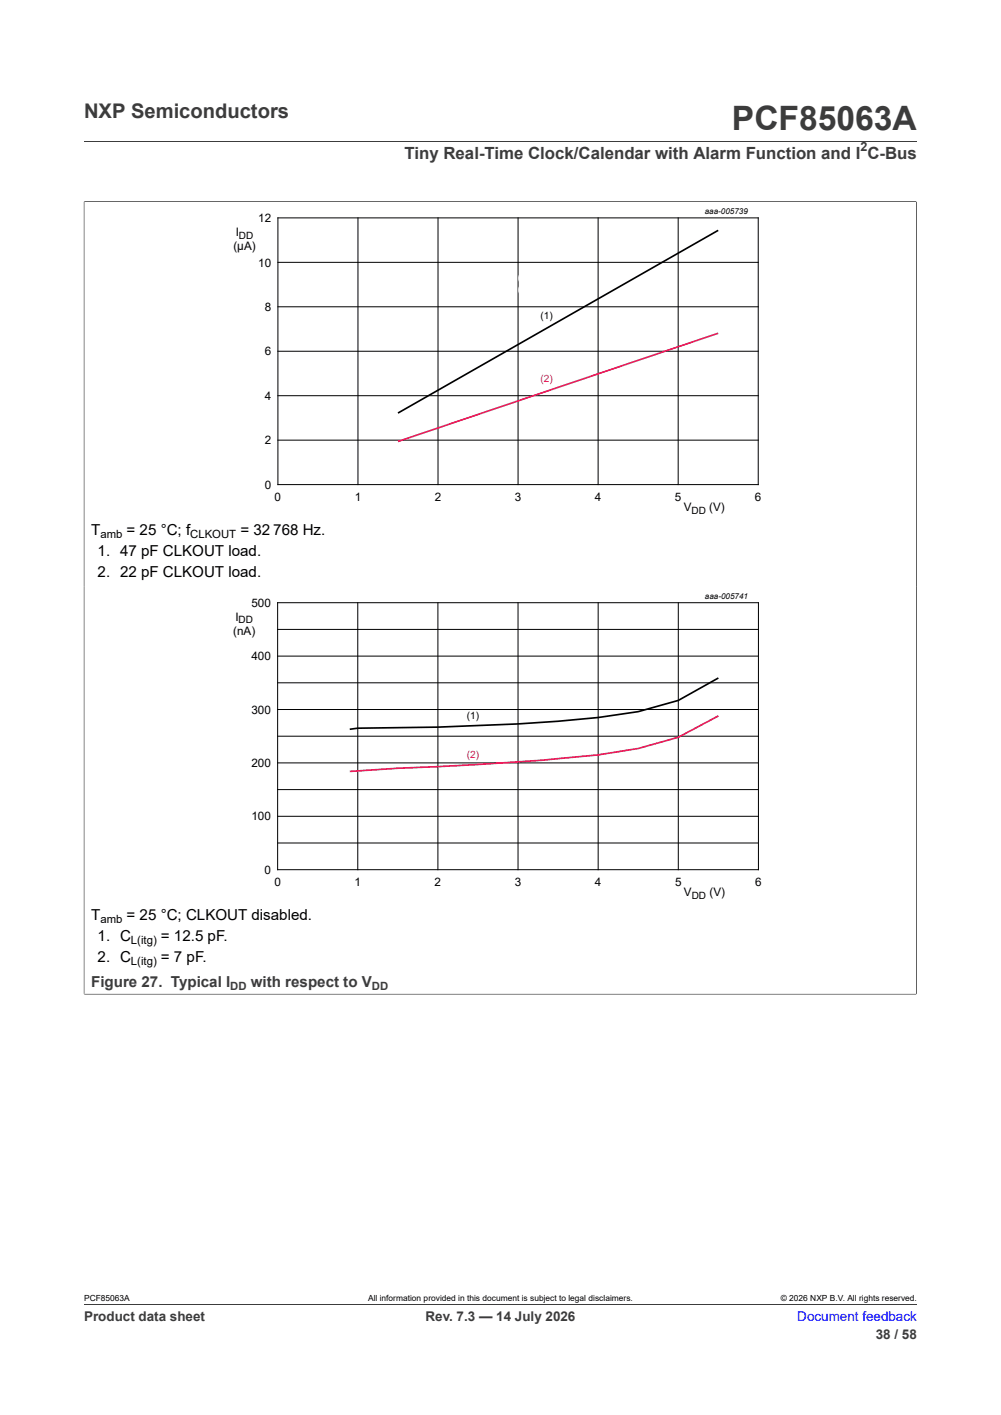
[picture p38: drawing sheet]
<svg xmlns="http://www.w3.org/2000/svg" width="210mm" height="297mm" viewBox="0 0 210 297" stroke-linecap="round" stroke-linejoin="round" font-family="sans-serif">
<defs><g id="words">
<text font-size="7.1" fill="#3c3c3c" x="153.6" y="27.2">PCF85063A</text>
<text font-size="4.2" fill="#3c3c3c" x="17.6" y="24.8">NXP Semiconductors</text>
<text font-size="3.5" fill="#3c3c3c" x="84.9" y="33.5">Tiny Real-Time Clock/Calendar with Alarm Function and I C-Bus</text>
<g font-size="3.2">
<text x="19.1" y="112.3">T</text>
<text x="26.6" y="112.3">= 25 °C; f</text>
<text x="50.4" y="112.3">= 32 768 Hz.</text>
<text x="20.5" y="116.8">1. 47 pF CLKOUT load.</text>
<text x="20.5" y="121.1">2. 22 pF CLKOUT load.</text>
<text x="19.1" y="193.2">T</text>
<text x="20.5" y="197.6">1. C</text>
<text x="26.6" y="193.2">= 25 °C; CLKOUT disabled.</text>
<text x="33.8" y="197.6">= 12.5 pF.</text>
<text x="20.5" y="201.9">2. C</text>
<text x="33.8" y="201.9">= 7 pF.</text>
</g>
<g font-size="3.2" fill="#3c3c3c">
<text x="19.1" y="207.2">Figure 27. Typical I</text>
<text x="52.6" y="207.2">with respect to V</text>
</g>
<g font-size="2.8" fill="#3c3c3c">
<text x="17.6" y="277.3">Product data sheet</text>
<text x="89.3" y="277.3">Rev. 7.3 — 14 July 2026</text>
<text x="183.7" y="281">38 / 58</text>
</g>
<text font-size="2.8" fill="#00f" x="167.3" y="277.3">Document feedback</text>
<text font-size="2.6" fill="#3c3c3c" x="180.5" y="31.6">2</text>
<g font-size="2.5">
<text x="49.4" y="130.4">I</text>
<text x="52.8" y="127.4">500</text>
<text x="48.9" y="133.3">(nA)</text>
<text x="52.8" y="138.6">400</text>
<text x="52.8" y="149.8">300</text>
<text x="52.8" y="161">200</text>
<text x="52.8" y="172.2">100</text>
<text x="55.5" y="183.4">0</text>
<text x="57.6" y="185.9">0</text>
<text x="74.4" y="185.9">1</text>
<text x="91.2" y="185.9">2</text>
<text x="108" y="185.9">3</text>
<text x="124.8" y="185.9">4</text>
<text x="141.6" y="185.9">5</text>
<text x="158.4" y="185.9">6</text>
<text x="143.5" y="188.1">V</text>
<text x="148.8" y="188.1">(V)</text>
</g>
<g font-size="2.4">
<text x="54.2" y="46.6">12</text>
<text x="49" y="52.5">(µA)</text>
<text x="49.4" y="49.6">I</text>
<text x="54.2" y="55.9">10</text>
<text x="55.5" y="65.3">8</text>
<text x="55.5" y="74.6">6</text>
<text x="55.5" y="83.9">4</text>
<text x="55.5" y="93.3">2</text>
<text x="55.5" y="102.6">0</text>
<text x="57.6" y="105.1">0</text>
<text x="74.4" y="105.1">1</text>
<text x="91.2" y="105.1">2</text>
<text x="108" y="105.1">3</text>
<text x="124.8" y="105.1">4</text>
<text x="141.6" y="105.1">5</text>
<text x="143.5" y="107.3">V</text>
<text x="148.8" y="107.3">(V)</text>
<text x="158.4" y="105.1">6</text>
<text x="21.1" y="112.9">amb</text>
<text x="39.9" y="112.9">CLKOUT</text>
<text x="21.1" y="193.8">amb</text>
<text x="27.5" y="198.2">L(itg)</text>
<text x="27.5" y="202.6">L(itg)</text>
</g>
<g font-size="2.4" fill="#3c3c3c">
<text x="48.3" y="207.8">DD</text>
<text x="78" y="207.8">DD</text>
</g>
<g font-size="2.1">
<text x="50.1" y="50.1">DD</text>
<text x="113.4" y="66.9">(1)</text>
<text x="145.1" y="107.8">DD</text>
<text x="50.1" y="130.8">DD</text>
<text x="97.9" y="151">(1)</text>
<text x="145.1" y="188.6">DD</text>
</g>
<g font-size="2.1" fill="#ed1556">
<text x="113.4" y="80.2">(2)</text>
<text x="97.9" y="159.1">(2)</text>
</g>
<g font-size="1.8">
<text x="17.6" y="273.1">PCF85063A</text>
<text x="77.2" y="273.1">All information provided in this document is subject to legal disclaimers.</text>
<text x="163.8" y="273.1">© 2026 NXP B.V. All rights reserved.</text>
</g>
<g font-size="1.7">
<text x="147.9" y="44.9">aaa-005739</text>
<text x="147.9" y="125.7">aaa-005741</text>
</g>
</g></defs>
<path d="M17.6 29.7h174.8M17.6 42.3h174.7M17.6 42.3v166.4M192.2 42.3v166.4M17.6 208.7h174.7M17.6 273.8h174.8" fill="none" stroke="#3c3c3c" stroke-width=".21"/>
<g fill="none" stroke="#000" stroke-width=".21">
<path d="M58.3 45.7h100.8v56h-100.8zM58.3 55.1h100.8M75.1 45.7v56M91.9 45.7v56M108.7 45.7v56M125.5 45.7v56M142.3 45.7v56M58.3 73.7h100.8M58.3 64.4h100.8M58.3 92.4h100.8M58.3 83.1h100.8M58.2 126.5h100.9v56h-100.9z"/>
<path d="M58.2 137.7h100.9M58.2 132.1h100.9M75.1 126.5v56M91.9 126.5v56M108.7 126.5v56M125.5 126.5v56M142.3 126.5v56M58.2 154.5h100.9M58.2 148.9h100.9M58.2 143.3h100.9M58.2 176.9h100.9M58.2 171.3h100.9"/>
<path d="M58.2 165.7h100.9M58.2 160.1h100.9"/>
</g>
<path d="M150.7 48.3l-67.2 38.4M150.7 142.3l-8.4 4.7-8.4 2.4a255.3 255.3 0 0 1-33.6 2.9l-8.4 .3-16.8 .2-1.7 .3" fill="none" stroke="#000" stroke-width=".35"/>
<path d="M150.7 69.9l-67.2 22.8M150.7 150.3l-8.4 4.4-8.4 2.4-8.4 1.3a635.7 635.7 0 0 1-42 2.8l-10.1 .7" fill="none" stroke="#ed1556" stroke-width=".35"/>
<use href="#words"/>
</svg>
